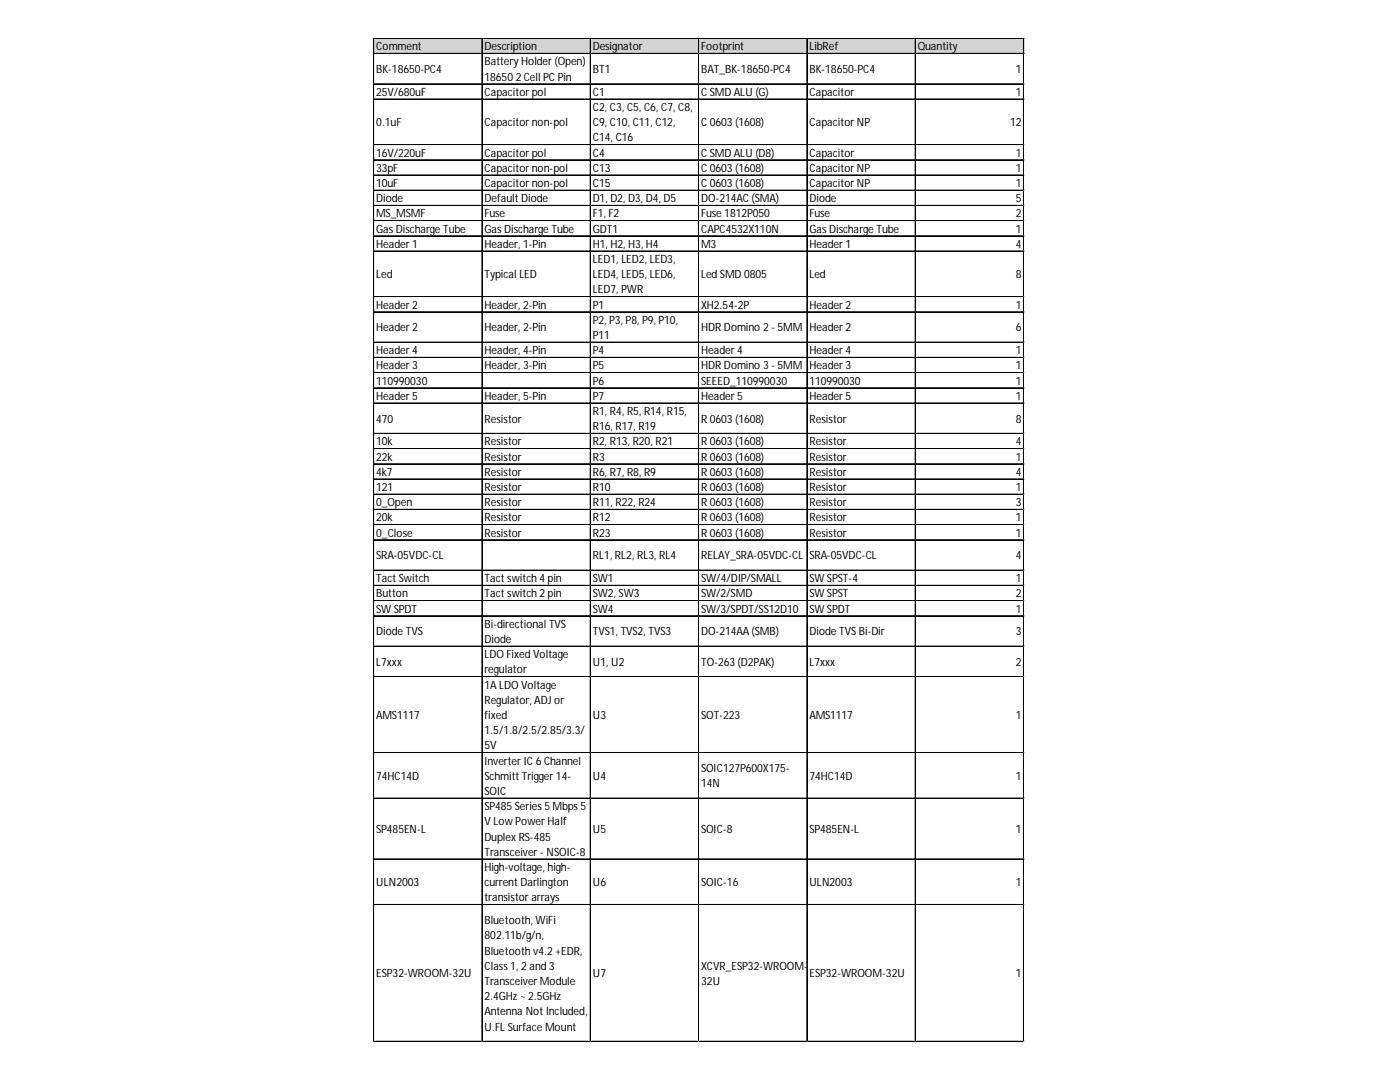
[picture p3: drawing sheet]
<svg xmlns="http://www.w3.org/2000/svg" width="279mm" height="216mm" viewBox="0 0 279 216" stroke-linecap="round" stroke-linejoin="round" font-family="sans-serif">
<defs><g id="words">
<g font-size="2.3">
<text x="75.1" y="10">Comment</text>
<text x="96.7" y="10">Description</text>
<text x="118.3" y="10">Designator</text>
<text x="139.9" y="10">Footprint</text>
<text x="161.5" y="10">LibRef</text>
<text x="183.1" y="10">Quantity</text>
<text x="75.1" y="14.6">BK-18650-PC4</text>
<text x="96.7" y="13.1">Battery Holder (Open)</text>
<text x="96.7" y="16.1">18650 2 Cell PC Pin</text>
<text x="118.3" y="14.6">BT1</text>
<text x="139.9" y="14.6">BAT_BK-18650-PC4</text>
<text x="161.5" y="14.6">BK-18650-PC4</text>
<text x="202.7" y="14.6">1</text>
<text x="75.1" y="19.1">25V/680uF</text>
<text x="96.7" y="19.1">Capacitor pol</text>
<text x="118.3" y="19.1">C1</text>
<text x="118.3" y="22.2">C2, C3, C5, C6, C7, C8,</text>
<text x="139.9" y="19.1">C SMD ALU (G)</text>
<text x="161.5" y="19.1">Capacitor</text>
<text x="202.7" y="19.1">1</text>
<text x="75.1" y="25.2">0.1uF</text>
<text x="96.7" y="25.2">Capacitor non-pol</text>
<text x="118.3" y="25.2">C9, C10, C11, C12,</text>
<text x="118.3" y="28.2">C14, C16</text>
<text x="139.9" y="25.2">C 0603 (1608)</text>
<text x="161.5" y="25.2">Capacitor NP</text>
<text x="201.6" y="25.2">12</text>
<text x="75.1" y="31.3">16V/220uF</text>
<text x="75.1" y="34.3">33pF</text>
<text x="96.7" y="31.3">Capacitor pol</text>
<text x="96.7" y="34.3">Capacitor non-pol</text>
<text x="118.3" y="31.3">C4</text>
<text x="118.3" y="34.3">C13</text>
<text x="139.9" y="31.3">C SMD ALU (D8)</text>
<text x="139.9" y="34.3">C 0603 (1608)</text>
<text x="161.5" y="31.3">Capacitor</text>
<text x="161.5" y="34.3">Capacitor NP</text>
<text x="202.7" y="31.3">1</text>
<text x="202.7" y="34.3">1</text>
<text x="75.1" y="37.3">10uF</text>
<text x="75.1" y="40.4">Diode</text>
<text x="96.7" y="37.3">Capacitor non-pol</text>
<text x="96.7" y="40.4">Default Diode</text>
<text x="118.3" y="37.3">C15</text>
<text x="118.3" y="40.4">D1, D2, D3, D4, D5</text>
<text x="139.9" y="37.3">C 0603 (1608)</text>
<text x="139.9" y="40.4">DO-214AC (SMA)</text>
<text x="161.5" y="37.3">Capacitor NP</text>
<text x="161.5" y="40.4">Diode</text>
<text x="202.7" y="37.3">1</text>
<text x="202.7" y="40.4">5</text>
<text x="75.1" y="43.4">MS_MSMF</text>
<text x="75.1" y="46.4">Gas Discharge Tube</text>
<text x="96.7" y="43.4">Fuse</text>
<text x="96.7" y="46.4">Gas Discharge Tube</text>
<text x="118.3" y="43.4">F1, F2</text>
<text x="118.3" y="46.4">GDT1</text>
<text x="139.9" y="43.4">Fuse 1812P050</text>
<text x="139.9" y="46.4">CAPC4532X110N</text>
<text x="161.5" y="43.4">Fuse</text>
<text x="161.5" y="46.4">Gas Discharge Tube</text>
<text x="202.7" y="43.4">2</text>
<text x="202.7" y="46.4">1</text>
<text x="75.1" y="49.5">Header 1</text>
<text x="96.7" y="49.5">Header, 1-Pin</text>
<text x="118.3" y="49.5">H1, H2, H3, H4</text>
<text x="118.3" y="52.5">LED1, LED2, LED3,</text>
<text x="139.9" y="49.5">M3</text>
<text x="161.5" y="49.5">Header 1</text>
<text x="202.7" y="49.5">4</text>
<text x="75.1" y="55.5">Led</text>
<text x="96.7" y="55.5">Typical LED</text>
<text x="118.3" y="55.5">LED4, LED5, LED6,</text>
<text x="118.3" y="58.6">LED7, PWR</text>
<text x="139.9" y="55.5">Led SMD 0805</text>
<text x="161.5" y="55.5">Led</text>
<text x="202.7" y="55.5">8</text>
<text x="75.1" y="61.6">Header 2</text>
<text x="96.7" y="61.6">Header, 2-Pin</text>
<text x="118.3" y="61.6">P1</text>
<text x="118.3" y="64.6">P2, P3, P8, P9, P10,</text>
<text x="139.9" y="61.6">XH2.54-2P</text>
<text x="161.5" y="61.6">Header 2</text>
<text x="202.7" y="61.6">1</text>
<text x="75.1" y="66.1">Header 2</text>
<text x="75.1" y="70.7">Header 4</text>
<text x="96.7" y="66.1">Header, 2-Pin</text>
<text x="96.7" y="70.7">Header, 4-Pin</text>
<text x="118.3" y="67.7">P11</text>
<text x="118.3" y="70.7">P4</text>
<text x="139.9" y="66.1">HDR Domino 2 - 5MM</text>
<text x="139.9" y="70.7">Header 4</text>
<text x="161.5" y="66.1">Header 2</text>
<text x="161.5" y="70.7">Header 4</text>
<text x="202.7" y="66.1">6</text>
<text x="202.7" y="70.7">1</text>
<text x="75.1" y="73.7">Header 3</text>
<text x="75.1" y="76.8">110990030</text>
<text x="96.7" y="73.7">Header, 3-Pin</text>
<text x="118.3" y="73.7">P5</text>
<text x="118.3" y="76.8">P6</text>
<text x="139.9" y="73.7">HDR Domino 3 - 5MM</text>
<text x="139.9" y="76.8">SEEED_110990030</text>
<text x="161.5" y="73.7">Header 3</text>
<text x="161.5" y="76.8">110990030</text>
<text x="202.7" y="73.7">1</text>
<text x="202.7" y="76.8">1</text>
<text x="75.1" y="79.8">Header 5</text>
<text x="96.7" y="79.8">Header, 5-Pin</text>
<text x="118.3" y="79.8">P7</text>
<text x="118.3" y="82.8">R1, R4, R5, R14, R15,</text>
<text x="139.9" y="79.8">Header 5</text>
<text x="161.5" y="79.8">Header 5</text>
<text x="202.7" y="79.8">1</text>
<text x="75.1" y="84.3">470</text>
<text x="75.1" y="88.9">10k</text>
<text x="96.7" y="84.3">Resistor</text>
<text x="96.7" y="88.9">Resistor</text>
<text x="118.3" y="85.8">R16, R17, R19</text>
<text x="118.3" y="88.9">R2, R13, R20, R21</text>
<text x="139.9" y="84.3">R 0603 (1608)</text>
<text x="139.9" y="88.9">R 0603 (1608)</text>
<text x="161.5" y="84.3">Resistor</text>
<text x="161.5" y="88.9">Resistor</text>
<text x="202.7" y="84.3">8</text>
<text x="202.7" y="88.9">4</text>
<text x="75.1" y="91.9">22k</text>
<text x="75.1" y="94.9">4k7</text>
<text x="96.7" y="91.9">Resistor</text>
<text x="96.7" y="94.9">Resistor</text>
<text x="118.3" y="91.9">R3</text>
<text x="118.3" y="94.9">R6, R7, R8, R9</text>
<text x="139.9" y="91.9">R 0603 (1608)</text>
<text x="139.9" y="94.9">R 0603 (1608)</text>
<text x="161.5" y="91.9">Resistor</text>
<text x="161.5" y="94.9">Resistor</text>
<text x="202.7" y="91.9">1</text>
<text x="202.7" y="94.9">4</text>
<text x="75.1" y="98">121</text>
<text x="75.1" y="101">0_Open</text>
<text x="96.7" y="98">Resistor</text>
<text x="96.7" y="101">Resistor</text>
<text x="118.3" y="98">R10</text>
<text x="118.3" y="101">R11, R22, R24</text>
<text x="139.9" y="98">R 0603 (1608)</text>
<text x="139.9" y="101">R 0603 (1608)</text>
<text x="161.5" y="98">Resistor</text>
<text x="161.5" y="101">Resistor</text>
<text x="202.7" y="98">1</text>
<text x="202.7" y="101">3</text>
<text x="75.1" y="104">20k</text>
<text x="75.1" y="107.1">0_Close</text>
<text x="96.7" y="104">Resistor</text>
<text x="96.7" y="107.1">Resistor</text>
<text x="118.3" y="104">R12</text>
<text x="118.3" y="107.1">R23</text>
<text x="139.9" y="104">R 0603 (1608)</text>
<text x="139.9" y="107.1">R 0603 (1608)</text>
<text x="161.5" y="104">Resistor</text>
<text x="161.5" y="107.1">Resistor</text>
<text x="202.7" y="104">1</text>
<text x="202.7" y="107.1">1</text>
<text x="75.1" y="111.6">SRA-05VDC-CL</text>
<text x="118.3" y="111.6">RL1, RL2, RL3, RL4</text>
<text x="139.9" y="111.6">RELAY_SRA-05VDC-CL</text>
<text x="161.5" y="111.6">SRA-05VDC-CL</text>
<text x="202.7" y="111.6">4</text>
<text x="75.1" y="116.2">Tact Switch</text>
<text x="75.1" y="119.2">Button</text>
<text x="96.7" y="116.2">Tact switch 4 pin</text>
<text x="96.7" y="119.2">Tact switch 2 pin</text>
<text x="118.3" y="116.2">SW1</text>
<text x="118.3" y="119.2">SW2, SW3</text>
<text x="139.9" y="116.2">SW/4/DIP/SMALL</text>
<text x="139.9" y="119.2">SW/2/SMD</text>
<text x="161.5" y="116.2">SW SPST-4</text>
<text x="161.5" y="119.2">SW SPST</text>
<text x="202.7" y="116.2">1</text>
<text x="202.7" y="119.2">2</text>
<text x="75.1" y="122.2">SW SPDT</text>
<text x="96.7" y="125.3">Bi-directional TVS</text>
<text x="118.3" y="122.2">SW4</text>
<text x="139.9" y="122.2">SW/3/SPDT/SS12D10</text>
<text x="161.5" y="122.2">SW SPDT</text>
<text x="202.7" y="122.2">1</text>
<text x="75.1" y="126.8">Diode TVS</text>
<text x="96.7" y="128.3">Diode</text>
<text x="96.7" y="131.3">LDO Fixed Voltage</text>
<text x="118.3" y="126.8">TVS1, TVS2, TVS3</text>
<text x="139.9" y="126.8">DO-214AA (SMB)</text>
<text x="161.5" y="126.8">Diode TVS Bi-Dir</text>
<text x="202.7" y="126.8">3</text>
<text x="75.1" y="132.9">L7xxx</text>
<text x="96.7" y="134.4">regulator</text>
<text x="96.7" y="137.4">1A LDO Voltage</text>
<text x="118.3" y="132.9">U1, U2</text>
<text x="139.9" y="132.9">TO-263 (D2PAK)</text>
<text x="161.5" y="132.9">L7xxx</text>
<text x="202.7" y="132.9">2</text>
<text x="75.1" y="143.5">AMS1117</text>
<text x="96.7" y="140.4">Regulator, ADJ or</text>
<text x="96.7" y="143.5">fixed</text>
<text x="118.3" y="143.5">U3</text>
<text x="139.9" y="143.5">SOT-223</text>
<text x="161.5" y="143.5">AMS1117</text>
<text x="202.7" y="143.5">1</text>
<text x="96.7" y="146.5">1.5/1.8/2.5/2.85/3.3/</text>
<text x="96.7" y="149.5">5V</text>
<text x="75.1" y="155.6">74HC14D</text>
<text x="96.7" y="152.6">Inverter IC 6 Channel</text>
<text x="96.7" y="155.6">Schmitt Trigger 14-</text>
<text x="118.3" y="155.6">U4</text>
<text x="139.9" y="154.1">SOIC127P600X175-</text>
<text x="161.5" y="155.6">74HC14D</text>
<text x="202.7" y="155.6">1</text>
<text x="96.7" y="158.6">SOIC</text>
<text x="96.7" y="161.7">SP485 Series 5 Mbps 5</text>
<text x="139.9" y="157.1">14N</text>
<text x="75.1" y="166.2">SP485EN-L</text>
<text x="96.7" y="164.7">V Low Power Half</text>
<text x="96.7" y="167.7">Duplex RS-485</text>
<text x="118.3" y="166.2">U5</text>
<text x="139.9" y="166.2">SOIC-8</text>
<text x="161.5" y="166.2">SP485EN-L</text>
<text x="202.7" y="166.2">1</text>
<text x="96.7" y="170.8">Transceiver - NSOIC-8</text>
<text x="96.7" y="173.8">High-voltage, high-</text>
<text x="75.1" y="176.8">ULN2003</text>
<text x="96.7" y="176.8">current Darlington</text>
<text x="96.7" y="179.9">transistor arrays</text>
<text x="118.3" y="176.8">U6</text>
<text x="139.9" y="176.8">SOIC-16</text>
<text x="161.5" y="176.8">ULN2003</text>
<text x="202.7" y="176.8">1</text>
<text x="96.7" y="184.4">Bluetooth, WiFi</text>
<text x="96.7" y="187.4">802.11b/g/n,</text>
<text x="96.7" y="190.5">Bluetooth v4.2 +EDR,</text>
<text x="75.1" y="195">ESP32-WROOM-32U</text>
<text x="96.7" y="193.5">Class 1, 2 and 3</text>
<text x="96.7" y="196.5">Transceiver Module</text>
<text x="118.3" y="195">U7</text>
<text x="139.9" y="193.5">XCVR_ESP32-WROOM-</text>
<text x="139.9" y="196.5">32U</text>
<text x="161.5" y="195">ESP32-WROOM-32U</text>
<text x="202.7" y="195">1</text>
<text x="96.7" y="199.6">2.4GHz ~ 2.5GHz</text>
<text x="96.7" y="202.6">Antenna Not Included,</text>
<text x="96.7" y="205.6">U.FL Surface Mount</text>
</g>
</g></defs>
<path d="M74.6 7.7h129.8v3.1h-129.8z" fill="#d3d3d3"/>
<g fill="none" stroke="#000" stroke-width=".2">
<path d="M74.6 7.6v200.3M74.7 7.6h129.7M74.7 7.7h129.7M74.7 10.6h129.7M74.7 10.7h129.7M74.7 16.7h129.7M74.7 16.8h129.7M74.7 19.7h129.7M74.7 19.8h129.7M96.2 7.7v200.2M117.8 7.7v200.2M117.9 7.7v200.2"/>
<path d="M139.4 7.7v200.2M139.5 7.7v200.2M161 7.7v200.2M161.1 7.7v200.2M182.6 7.7v200.2M182.7 7.7v200.2M204.3 7.7v200.2M74.7 28.8h129.7M74.7 28.9h129.7M74.7 31.9h129.7M74.7 34.9h129.7M74.7 35h129.7"/>
<path d="M74.7 37.9h129.7M74.7 38h129.7M74.7 41h129.7M74.7 44h129.7M74.7 44.1h129.7M74.7 47h129.7M74.7 47.1h129.7M74.7 50.1h129.7M74.7 59.2h129.7M74.7 62.2h129.7M74.7 62.3h129.7M74.7 68.3h129.7"/>
<path d="M74.7 71.3h129.7M74.7 71.4h129.7M74.7 74.3h129.7M74.7 74.4h129.7M74.7 77.4h129.7M74.7 80.4h129.7M74.7 80.5h129.7M74.7 86.5h129.7M74.7 89.5h129.7M74.7 89.6h129.7M74.7 92.5h129.7M74.7 92.6h129.7"/>
<path d="M74.7 95.6h129.7M74.7 98.6h129.7M74.7 98.7h129.7M74.7 101.6h129.7M74.7 101.7h129.7M74.7 104.7h129.7M74.7 107.7h129.7M74.7 107.8h129.7M74.7 113.8h129.7M74.7 116.8h129.7M74.7 116.9h129.7M74.7 119.8h129.7"/>
<path d="M74.7 119.9h129.7M74.7 122.9h129.7M74.7 128.9h129.7M74.7 129h129.7M74.7 135h129.7M74.7 150.2h129.7M74.7 159.2h129.7M74.7 159.3h129.7M74.7 171.4h129.7M74.7 180.5h129.7M74.7 207.8h129.7"/>
</g>
<path d="M74.6 207.9h.1" fill="none" stroke="#d4d4d4" stroke-width=".2"/>
<path d="M74.6 207.9h.1z" fill="#d4d4d4"/>
<path d="M96.2 207.9h.1" fill="none" stroke="#d4d4d4" stroke-width=".2"/>
<path d="M96.2 207.9h.1z" fill="#d4d4d4"/>
<path d="M117.8 207.9h.1" fill="none" stroke="#d4d4d4" stroke-width=".2"/>
<path d="M117.8 207.9h.1z" fill="#d4d4d4"/>
<path d="M139.4 207.9h.1" fill="none" stroke="#d4d4d4" stroke-width=".2"/>
<path d="M139.4 207.9h.1z" fill="#d4d4d4"/>
<path d="M161 207.9h.1" fill="none" stroke="#d4d4d4" stroke-width=".2"/>
<path d="M161 207.9h.1z" fill="#d4d4d4"/>
<path d="M182.6 207.9h.1" fill="none" stroke="#d4d4d4" stroke-width=".2"/>
<path d="M182.6 207.9h.2z" fill="#d4d4d4"/>
<path d="M204.3 207.9h.1" fill="none" stroke="#d4d4d4" stroke-width=".2"/>
<path d="M204.3 207.9h.1z" fill="#d4d4d4"/>
<path d="M204.4 16.7h.1" fill="none" stroke="#d4d4d4" stroke-width=".2"/>
<path d="M204.4 16.7v.1z" fill="#d4d4d4"/>
<path d="M204.4 19.7h.1" fill="none" stroke="#d4d4d4" stroke-width=".2"/>
<path d="M204.4 19.7v.2z" fill="#d4d4d4"/>
<path d="M204.4 28.8h.1" fill="none" stroke="#d4d4d4" stroke-width=".2"/>
<path d="M204.4 28.8v.2z" fill="#d4d4d4"/>
<path d="M204.4 31.9h.1" fill="none" stroke="#d4d4d4" stroke-width=".2"/>
<path d="M204.4 31.9v.1z" fill="#d4d4d4"/>
<path d="M204.4 34.9h.1" fill="none" stroke="#d4d4d4" stroke-width=".2"/>
<path d="M204.4 34.9v.1z" fill="#d4d4d4"/>
<path d="M204.4 37.9h.1" fill="none" stroke="#d4d4d4" stroke-width=".2"/>
<path d="M204.4 37.9v.2z" fill="#d4d4d4"/>
<path d="M204.4 41h.1" fill="none" stroke="#d4d4d4" stroke-width=".2"/>
<path d="M204.4 41v.1z" fill="#d4d4d4"/>
<path d="M204.4 44h.1" fill="none" stroke="#d4d4d4" stroke-width=".2"/>
<path d="M204.4 44v.1z" fill="#d4d4d4"/>
<path d="M204.4 47h.1" fill="none" stroke="#d4d4d4" stroke-width=".2"/>
<path d="M204.4 47v.2z" fill="#d4d4d4"/>
<path d="M204.4 50.1h.1" fill="none" stroke="#d4d4d4" stroke-width=".2"/>
<path d="M204.4 50.1v.1z" fill="#d4d4d4"/>
<path d="M204.4 59.2h.1" fill="none" stroke="#d4d4d4" stroke-width=".2"/>
<path d="M204.4 59.2v.1z" fill="#d4d4d4"/>
<path d="M204.4 62.2h.1" fill="none" stroke="#d4d4d4" stroke-width=".2"/>
<path d="M204.4 62.2v.1z" fill="#d4d4d4"/>
<path d="M204.4 68.3h.1" fill="none" stroke="#d4d4d4" stroke-width=".2"/>
<path d="M204.4 68.3v.1z" fill="#d4d4d4"/>
<path d="M204.4 71.3h.1" fill="none" stroke="#d4d4d4" stroke-width=".2"/>
<path d="M204.4 71.3v.1z" fill="#d4d4d4"/>
<path d="M204.4 74.3h.1" fill="none" stroke="#d4d4d4" stroke-width=".2"/>
<path d="M204.4 74.3v.2z" fill="#d4d4d4"/>
<path d="M204.4 77.4h.1" fill="none" stroke="#d4d4d4" stroke-width=".2"/>
<path d="M204.4 77.4v.1z" fill="#d4d4d4"/>
<path d="M204.4 80.4h.1" fill="none" stroke="#d4d4d4" stroke-width=".2"/>
<path d="M204.4 80.4v.1z" fill="#d4d4d4"/>
<path d="M204.4 86.5h.1" fill="none" stroke="#d4d4d4" stroke-width=".2"/>
<path d="M204.4 86.5v.1z" fill="#d4d4d4"/>
<path d="M204.4 89.5h.1" fill="none" stroke="#d4d4d4" stroke-width=".2"/>
<path d="M204.4 89.5v.1z" fill="#d4d4d4"/>
<path d="M204.4 92.5h.1" fill="none" stroke="#d4d4d4" stroke-width=".2"/>
<path d="M204.4 92.5v.2z" fill="#d4d4d4"/>
<path d="M204.4 95.6h.1" fill="none" stroke="#d4d4d4" stroke-width=".2"/>
<path d="M204.4 95.6v.1z" fill="#d4d4d4"/>
<path d="M204.4 98.6h.1" fill="none" stroke="#d4d4d4" stroke-width=".2"/>
<path d="M204.4 98.6v.1z" fill="#d4d4d4"/>
<path d="M204.4 101.6h.1" fill="none" stroke="#d4d4d4" stroke-width=".2"/>
<path d="M204.4 101.6v.2z" fill="#d4d4d4"/>
<path d="M204.4 104.7h.1" fill="none" stroke="#d4d4d4" stroke-width=".2"/>
<path d="M204.4 104.7v.1z" fill="#d4d4d4"/>
<path d="M204.4 107.7h.1" fill="none" stroke="#d4d4d4" stroke-width=".2"/>
<path d="M204.4 107.7v.1z" fill="#d4d4d4"/>
<path d="M204.4 113.8h.1" fill="none" stroke="#d4d4d4" stroke-width=".2"/>
<path d="M204.4 113.8v.1z" fill="#d4d4d4"/>
<path d="M204.4 116.8h.1" fill="none" stroke="#d4d4d4" stroke-width=".2"/>
<path d="M204.4 116.8v.1z" fill="#d4d4d4"/>
<path d="M204.4 119.8h.1" fill="none" stroke="#d4d4d4" stroke-width=".2"/>
<path d="M204.4 119.8v.1z" fill="#d4d4d4"/>
<path d="M204.4 122.9h.1" fill="none" stroke="#d4d4d4" stroke-width=".2"/>
<path d="M204.4 122.9v.1z" fill="#d4d4d4"/>
<path d="M204.4 128.9h.1" fill="none" stroke="#d4d4d4" stroke-width=".2"/>
<path d="M204.4 128.9v.1z" fill="#d4d4d4"/>
<path d="M204.4 135h.1" fill="none" stroke="#d4d4d4" stroke-width=".2"/>
<path d="M204.4 135v.1z" fill="#d4d4d4"/>
<path d="M204.4 150.2h.1" fill="none" stroke="#d4d4d4" stroke-width=".2"/>
<path d="M204.4 150.2v.1z" fill="#d4d4d4"/>
<path d="M204.4 159.2h.1" fill="none" stroke="#d4d4d4" stroke-width=".2"/>
<path d="M204.4 159.2v.2z" fill="#d4d4d4"/>
<path d="M204.4 171.4h.1" fill="none" stroke="#d4d4d4" stroke-width=".2"/>
<path d="M204.4 171.4v.1z" fill="#d4d4d4"/>
<path d="M204.4 180.5h.1" fill="none" stroke="#d4d4d4" stroke-width=".2"/>
<path d="M204.4 180.5v.1z" fill="#d4d4d4"/>
<path d="M204.4 207.8h.1" fill="none" stroke="#d4d4d4" stroke-width=".2"/>
<path d="M204.4 207.8v.1z" fill="#d4d4d4"/>
<use href="#words"/>
</svg>
